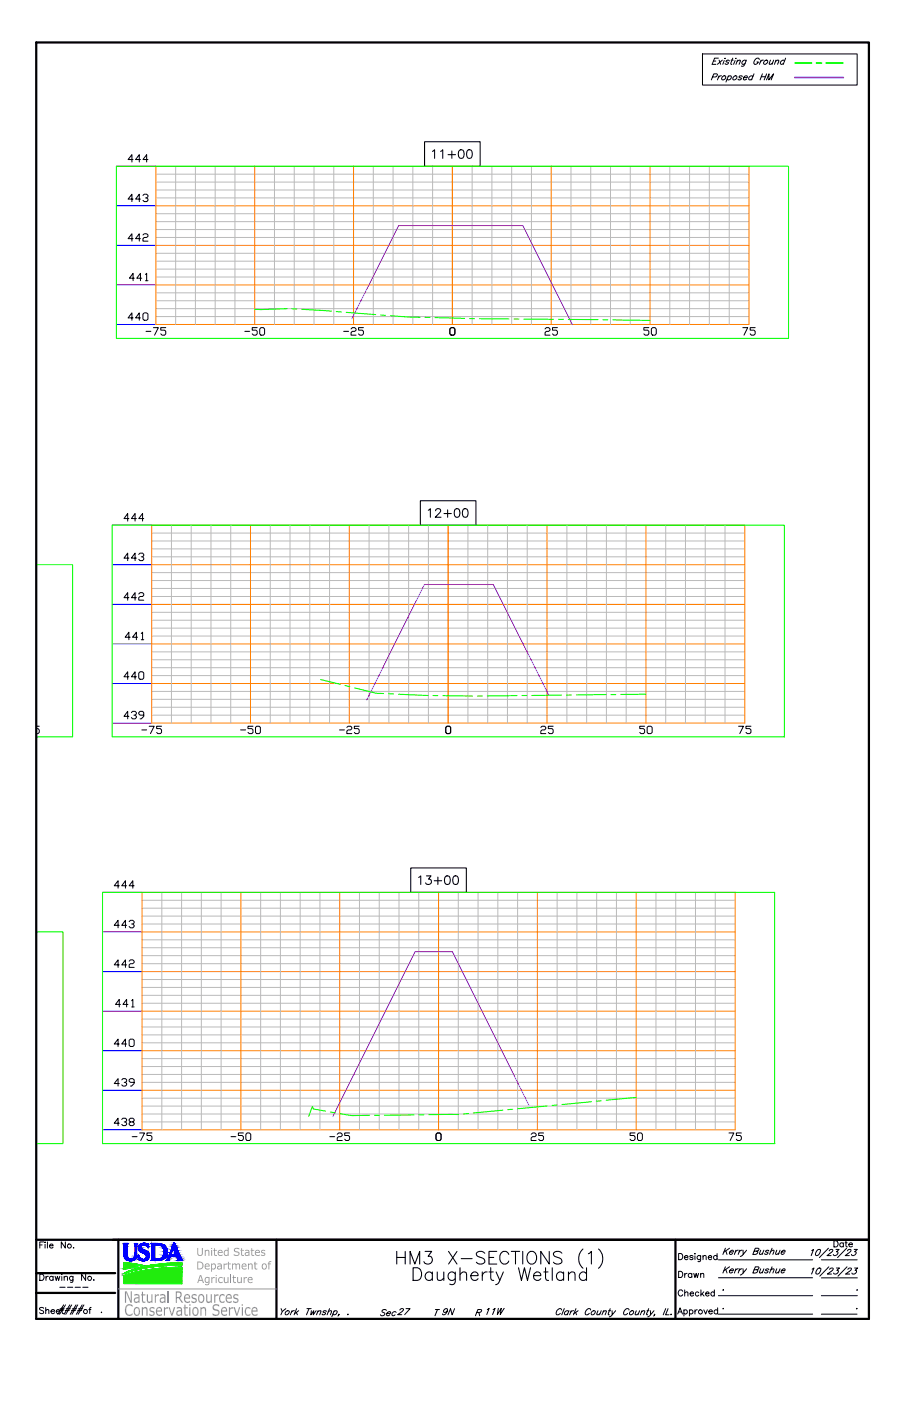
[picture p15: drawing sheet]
<svg xmlns="http://www.w3.org/2000/svg" width="279mm" height="432mm" viewBox="0 0 279 432" stroke-linecap="round" stroke-linejoin="round" font-family="sans-serif">
<defs><g id="words">
<text font-size="9.7" x="121.1" y="392">HM3 X-SECTIONS (1)</text>
<text font-size="8.9" x="126.2" y="397.1">Daugherty Wetland</text>
<g font-size="5.9" fill="#989898">
<text x="38.2" y="401.5">Natural Resources</text>
<text x="38.3" y="405.5">Conservation Service</text>
</g>
<text font-size="5.9" x="16.8" y="406.2">####</text>
<g font-size="5.1">
<text x="255.9" y="385.6">Date</text>
<text x="208.1" y="395.1">Drawn</text>
<text x="135.3" y="406.6">9N</text>
</g>
<g font-size="4.7">
<text x="208.1" y="400.5">Checked</text>
<text x="116" y="406.6">Sec T R</text>
<text x="121.4" y="406.2">27</text>
<text x="148.9" y="406.2">11W</text>
</g>
<g font-size="4.1" fill="#989898">
<text x="60.5" y="387.1">United States</text>
<text x="60.5" y="391.3">Department of</text>
<text x="60.8" y="395.4">Agriculture</text>
</g>
<g font-size="2.5">
<text x="17.1" y="397.8">----</text>
<text x="221.7" y="398.8">.</text>
<text x="263" y="398.8">.</text>
<text x="221.7" y="404.5">.</text>
</g>
</g></defs>
<!-- layer: 1.C3d.Sect -->
<g fill="none" stroke="#000" stroke-width=".33">
<path d="M130.9 43.7h17.2v7.5h-17.2zM133.4 46.7l.6-.5v2.6M135.9 46.7l.6-.5v2.6M138.2 47.7h2.3M139.3 46.5v2.3M141.7 46.3a.88 .88 0 0 1 1.3 .4 1.35 1.35 0 0 1-.9 2.1 1.65 1.65 0 0 1-.4-2.5zM144.3 46.3a.87 .87 0 0 1 1.2 .4 1.35 1.35 0 0 1-.9 2.1 1.72 1.72 0 0 1-.3-2.5zM129.6 154.3h17.2v7.6h-17.2zM132.1 157.3l.6-.5v2.6M134.3 157.4l.2-.4 .4-.2 .9 .2a.81 .81 0 0 1-.3 1.2l-1.3 1.2h1.8M136.9 158.3h2.3M138 157.1v2.3"/>
<path d="M140.4 156.9a.88 .88 0 0 1 1.3 .4 2.28 2.28 0 0 1-.2 2 .87 .87 0 0 1-1.3-.4 2.28 2.28 0 0 1 .2-2zM143 156.9a.87 .87 0 0 1 1.2 .4 1.76 1.76 0 0 1-.6 2.1h-.2a1.41 1.41 0 0 1-.7-2.1zM126.7 267.5h17.1v7.5h-17.1zM129.1 270.4l.7-.4v2.6M131.5 270h1.4l-.7 1a.89 .89 0 0 1 .8 1.2 .89 .89 0 0 1-1.5 .3l-.2-.4M133.9 271.5h2.3M135 270.3v2.3M137.5 270.1a.88 .88 0 0 1 1.2 .3 2.28 2.28 0 0 1-.2 2.1 .92 .92 0 0 1-1.3-.4 2.14 2.14 0 0 1 .3-2zM140 270.1a.87 .87 0 0 1 1.3 .3 1.76 1.76 0 0 1-.7 2.2h-.2a1.72 1.72 0 0 1-.4-2.5z"/>
</g>
<g fill="none" stroke="#00f" stroke-width=".31">
<path d="M35.9 51.2h12.2M35.9 75.6h12.2M35.9 63.4h12.2M35.9 87.8h12.2M35.9 100h12.2M34.6 174.1h12.2M34.6 161.9h12.2M34.6 198.5h12.2M34.6 186.3h12.2M34.6 210.7h12.2M34.6 222.9h12.2M31.6 275h12.2"/>
<path d="M31.6 299.5h12.2M31.6 287.2h12.2M31.6 311.6h12.2M31.6 336h12.2M31.6 323.8h12.2M31.6 348.2h12.2"/>
</g>
<g fill="none" stroke="#ff7f00" stroke-width=".31">
<path d="M48.1 51.2h182.9v48.8h-182.9zM78.6 51.2v48.8M109 51.2v48.8M139.5 51.2v48.8M170 51.2v48.8M200.5 51.2v48.8M48.1 75.6h182.9M48.1 63.4h182.9M48.1 87.8h182.9M46.8 161.9h182.9v61h-182.9zM46.8 174.1h182.9M77.3 161.9v61"/>
<path d="M107.7 161.9v61M138.2 161.9v61M168.7 161.9v61M199.2 161.9v61M46.8 198.5h182.9M46.8 186.3h182.9M46.8 210.7h182.9M43.8 275h182.9v73.2h-182.9zM74.3 275v73.2M104.8 275v73.2M135.2 275v73.2M165.7 275v73.2"/>
<path d="M196.2 275v73.2M43.8 299.5h182.9M43.8 287.2h182.9M43.8 311.6h182.9M43.8 336h182.9M43.8 323.8h182.9"/>
</g>
<g fill="none" stroke="#bababa" stroke-width=".31">
<path d="M48.1 58.6h182.9M48.1 56.1h182.9M48.1 53.7h182.9M54.2 51.2v48.8M60.3 51.2v48.8M66.4 51.2v48.8M72.5 51.2v48.8M84.6 51.2v48.8M90.7 51.2v48.8M96.8 51.2v48.8M102.9 51.2v48.8M115.1 51.2v48.8"/>
<path d="M121.2 51.2v48.8M127.3 51.2v48.8M133.4 51.2v48.8M145.6 51.2v48.8M151.7 51.2v48.8M157.8 51.2v48.8M163.9 51.2v48.8M176.1 51.2v48.8M182.2 51.2v48.8M188.3 51.2v48.8M194.4 51.2v48.8M206.6 51.2v48.8"/>
<path d="M212.7 51.2v48.8M218.7 51.2v48.8M224.9 51.2v48.8M48.1 78.1h182.9M48.1 73.2h182.9M48.1 70.8h182.9M48.1 68.3h182.9M48.1 65.9h182.9M48.1 61h182.9M48.1 97.6h182.9M48.1 95.1h182.9M48.1 92.7h182.9"/>
<path d="M48.1 90.3h182.9M48.1 85.4h182.9M48.1 82.9h182.9M48.1 80.5h182.9M46.8 178.9h182.9M46.8 176.5h182.9M46.8 171.6h182.9M46.8 169.2h182.9M46.8 166.7h182.9M46.8 164.3h182.9M52.9 161.9v61M59 161.9v61"/>
<path d="M65.1 161.9v61M71.2 161.9v61M83.3 161.9v61M89.4 161.9v61M95.5 161.9v61M101.6 161.9v61M113.8 161.9v61M119.9 161.9v61M126 161.9v61M132.1 161.9v61M144.3 161.9v61M150.4 161.9v61"/>
<path d="M156.5 161.9v61M162.6 161.9v61M174.8 161.9v61M180.9 161.9v61M187 161.9v61M193.1 161.9v61M205.3 161.9v61M211.4 161.9v61M217.5 161.9v61M223.6 161.9v61M46.8 196h182.9M46.8 193.6h182.9"/>
<path d="M46.8 191.2h182.9M46.8 188.7h182.9M46.8 183.8h182.9M46.8 181.4h182.9M46.8 218h182.9M46.8 215.5h182.9M46.8 213.1h182.9M46.8 208.2h182.9M46.8 205.8h182.9M46.8 203.3h182.9M46.8 200.9h182.9M46.8 220.4h182.9"/>
<path d="M43.8 279.9h182.9M43.8 277.5h182.9M49.9 275v73.2M56 275v73.2M62.1 275v73.2M68.2 275v73.2M80.4 275v73.2M86.5 275v73.2M92.6 275v73.2M98.7 275v73.2M110.9 275v73.2M117 275v73.2"/>
<path d="M123 275v73.2M129.1 275v73.2M141.3 275v73.2M147.4 275v73.2M153.5 275v73.2M159.6 275v73.2M171.8 275v73.2M177.9 275v73.2M184 275v73.2M190.1 275v73.2M202.3 275v73.2M208.4 275v73.2"/>
<path d="M214.5 275v73.2M220.6 275v73.2M43.8 297h182.9M43.8 294.5h182.9M43.8 292.1h182.9M43.8 289.7h182.9M43.8 284.8h182.9M43.8 282.3h182.9M43.8 319h182.9M43.8 316.5h182.9M43.8 314.1h182.9M43.8 309.2h182.9"/>
<path d="M43.8 306.8h182.9M43.8 304.3h182.9M43.8 301.9h182.9M43.8 338.5h182.9M43.8 333.6h182.9M43.8 331.2h182.9M43.8 328.7h182.9M43.8 326.3h182.9M43.8 321.4h182.9M43.8 345.8h182.9M43.8 343.3h182.9M43.8 340.9h182.9"/>
</g>
<g fill="none" stroke="#0f0" stroke-width=".33">
<path d="M35.9 51.2h207.3v53.1h-207.3zM88.5 95.1l-9.9 .2M90 95.2l1.6 .1M93.1 95.3l9.1 .6M103.7 96l1.5 .1M106.8 96.3l9.1 .7M117.4 97.1l1.5 .1M120.4 97.3l9.2 .5M131.1 97.8l1.5 .1M134.1 97.9l9.2 .2M144.8 98.2h1.5M147.8 98.2l9.2 .1"/>
<path d="M158.5 98.3h1.5M161.6 98.3l9.1 .1M172.2 98.4h1.6M175.3 98.5h9.1M186 98.5h1.5M189 98.6l11.5 .1M11.3 174.1h11.1v53h-11.1M34.6 161.9h207.3v65.2h-207.3zM98.9 209.4l6 1.5M106.4 211.3l1.5 .3M109.4 212l6.6 1.7 2.3 .1M119.8 213.8l1.5 .1"/>
<path d="M122.9 214l9.1 .4M133.5 214.4h1.5M136.6 214.4l9.1 .1M147.2 214.5h1.6M159.4 214.4l-9.1 .1M161 214.4h1.5M173.2 214.2l-9.2 .2M176.2 214.2h-1.5M186.9 214.1l-9.2 .1M188.4 214.1h1.5M199.2 214h-7.8M31.6 275h207.3v77.5h-207.3z"/>
<path d="M11.3 287.2h8.1v65.3h-8.1M182.4 339.6l-9.1 .8M185.4 339.3l-1.5 .1M196.2 338.2l-9.3 .9M100.4 342.5l-3.8-.7-.2-.7-1.2 3M101.9 342.7l1.5 .3M104.9 343.2a26 26 0 0 0 9.1 .6M115.5 343.8h1.5M127.7 343.6l-9.2 .1M129.2 343.6h1.5M141.4 343.5h-9.1M144.5 343.2l-1.6 .1"/>
<path d="M155.1 342.2l-9.1 .8M158.1 341.9l-1.5 .1M168.7 340.9l-9.1 .8M171.8 340.6l-1.6 .1"/>
</g>
<g fill="none" stroke="#000" stroke-width=".31">
<path d="M41 49.2h-1.5l1.2-1.5v2.2M43.3 49.2h-1.5l1.2-1.5v2.2M45.6 49.2h-1.5l1.1-1.5v2.2M41 73.6h-1.5l1.2-1.5v2.2M41 61.4h-1.5l1.2-1.5v2.2M43.3 73.6h-1.5l1.2-1.5v2.2M43.3 61.4h-1.5l1.2-1.5v2.2M44.1 72.4l.4-.3h.7l.4 .3v.4l-.4 .4h-.7l-.4 .4v.7h1.5M44.1 60.2l.4-.3h.7l.4 .3v.4l-.4 .4h-.3M45.2 61l.4 .4v.4l-.4 .3h-.7l-.4-.3M41 98h-1.5l1.2-1.6v2.3M41.4 85.7h-1.5l1.1-1.5v2.3"/>
<path d="M43.3 98h-1.5l1.2-1.6v2.3M43.7 85.7h-1.5l1.1-1.5v2.3M44.1 96.8l.4-.4h.7l.4 .4v1.5l-.4 .4h-.7l-.4-.4zM44.9 84.6l.3-.4v2.3M44.9 86.5h.7M45 102.1h1.5M47.3 101h1.5l-1.1 2.3M51.1 101h-1.5v.8h1.2l.3 .3v.8l-.3 .4h-.8l-.4-.4M75.5 102.1h1.5M79.3 101h-1.5v.8h1.1l.4 .3v.8l-.4 .4h-.7l-.4-.4M80.5 101h.7l.4 .4v1.5l-.4 .4h-.7l-.4-.4v-1.5zM106 102.1h1.5"/>
<path d="M108.3 101.4l.4-.4h.7l.4 .4v.4l-.4 .3h-.7l-.4 .4v.8h1.5M112.1 101h-1.5v.8h1.1l.4 .3v.8l-.4 .4h-.8l-.3-.4M138.7 101.4l.4-.4h.8l.4 .4v1.5l-.4 .4h-.8l-.4-.4zM168.1 101.4l.4-.4h.7l.4 .4v.4l-.4 .3h-.7l-.4 .4v.8h1.5M171.9 101h-1.5v.8h1.1l.4 .3v.8l-.4 .4h-.7l-.4-.4M200.1 101h-1.5v.8h1.1l.4 .3v.8l-.4 .4h-.7l-.4-.4M201.2 101h.8l.4 .4v1.5l-.4 .4h-.8l-.3-.4v-1.5zM229.1 101h1.5l-1.2 2.3M232.9 101h-1.6v.8h1.2l.4 .3v.8l-.4 .4h-.8l-.4-.4M39.7 159.8h-1.5l1.2-1.5v2.3M42.1 159.8h-1.6l1.2-1.5v2.3M44.3 159.8h-1.5l1.2-1.5v2.3"/>
<path d="M39.7 172h-1.5l1.2-1.5v2.3M42.1 172h-1.6l1.2-1.5v2.3M42.8 170.9l.4-.4h.8l.3 .4v.3l-.3 .4h-.4M44 171.6l.3 .4v.4l-.3 .4h-.8l-.4-.4M39.7 184.2h-1.5l1.2-1.5v2.3M40.1 196.4h-1.5l1.1-1.5v2.3M42.1 184.2h-1.6l1.2-1.5v2.3M42.4 196.4h-1.5l1.2-1.5v2.3M42.8 183.1l.4-.4h.8l.3 .4v.3l-.3 .4h-.8l-.4 .4v.8h1.5M43.6 195.3l.4-.4v2.3M43.6 197.2h.7M39.7 208.6h-1.5l1.2-1.6v2.4"/>
<path d="M40.5 219.6l.4-.4h.8l.4 .4v.4l-.4 .4h-.4M42.1 208.6h-1.6l1.2-1.6v2.4M42.8 207.5l.4-.5h.8l.3 .5v1.5l-.3 .4h-.8l-.4-.4zM11.3 224.6h.4l.4 .4v.7l-.4 .4h-.4M11.3 223.8h.8M39.7 220.8h-1.5l1.2-1.6v2.4M41.7 220.4l.4 .4v.3l-.4 .5h-.8l-.4-.5M43.7 225h1.5M44.3 220.4h-1.1l-.4-.4v-.4l.4-.4h.8l.3 .4v1.2l-.7 .8h-.4M46 223.8h1.5l-1.1 2.3M49.8 223.8h-1.5v.8h1.2l.3 .4v.7l-.3 .4h-.8l-.4-.4M74.2 225h1.5"/>
<path d="M78 223.8h-1.5v.8h1.2l.3 .4v.7l-.3 .4h-.8l-.4-.4M78.8 224.2l.4-.4h.7l.4 .4v1.5l-.4 .4h-.7l-.4-.4zM104.7 225h1.5M107 224.2l.4-.4h.7l.4 .4v.4l-.4 .4h-.7l-.4 .3v.8h1.5M110.8 223.8h-1.5v.8h1.1l.4 .4v.7l-.4 .4h-.8l-.3-.4M137.5 224.2l.3-.4h.8l.4 .4v1.5l-.4 .4h-.8l-.3-.4zM166.8 224.2l.4-.4h.8l.3 .4v.4l-.3 .4h-.8l-.4 .3v.8h1.5M170.6 223.8h-1.5v.8h1.1l.4 .4v.7l-.4 .4h-.7l-.4-.4M198.8 223.8h-1.5v.8h1.1l.4 .4v.7l-.4 .4h-.7l-.4-.4M199.6 224.2l.3-.4h.8l.4 .4v1.5l-.4 .4h-.8l-.3-.4zM227.8 223.8h1.5l-1.2 2.3M231.6 223.8h-1.6v.8h1.2l.4 .4v.7l-.4 .4h-.7l-.5-.4"/>
<path d="M36.8 273h-1.6l1.2-1.5v2.2M39.1 273h-1.6l1.2-1.5v2.2M41.4 273h-1.6l1.2-1.5v2.2M36.8 297.4h-1.6l1.2-1.6v2.4M36.8 285.2h-1.6l1.2-1.6v2.4M39.1 297.4h-1.6l1.2-1.6v2.4M39.1 285.2h-1.6l1.2-1.6v2.4M39.8 296.2l.4-.4h.8l.4 .4v.4l-.4 .4h-.8l-.4 .4v.8h1.6M39.8 284.1l.4-.5h.8l.4 .5v.3l-.4 .4h-.4M41 284.8l.4 .4v.4l-.4 .4h-.8l-.4-.4M37.1 309.6h-1.5l1.2-1.6v2.3M39.5 309.6h-1.6l1.2-1.6v2.3"/>
<path d="M40.6 308.4l.4-.4v2.3M40.6 310.3h.8M36.8 334h-1.6l1.2-1.5v2.2M36.8 321.8h-1.6l1.2-1.5v2.2M37.5 332.8l.4-.3h.8l.4 .3v.4l-.4 .4h-.4M38.7 333.6l.4 .4v.4l-.4 .3h-.8l-.4-.3M39.1 321.8h-1.6l1.2-1.5v2.2M39.8 320.6l.4-.3h.8l.4 .3v1.6l-.4 .3h-.8l-.4-.3zM41.4 333.6h-1.2l-.4-.4v-.4l.4-.3h.8l.4 .3v1.2l-.8 .7h-.4M36.8 346.2h-1.6l1.2-1.6v2.3M37.5 345l.4-.4h.8l.4 .4v.4l-.4 .4h-.4M38.7 345.8l.4 .4v.4l-.4 .3h-.8l-.4-.3"/>
<path d="M40.2 345.8l-.4-.4v-.4l.4-.4h.8l.4 .4v.4l-.4 .4h-.8l-.4 .4v.4l.4 .3h.8l.4-.3v-.4l-.4-.4M40.8 350.3h1.5M43 349.2h1.6l-1.2 2.3M46.9 349.2h-1.6v.8h1.2l.4 .3v.8l-.4 .4h-.8l-.4-.4M71.2 350.3h1.5M75.1 349.2h-1.6v.8h1.1l.5 .3v.8l-.5 .4h-.7l-.4-.4M76.2 349.2h.8l.3 .4v1.5l-.3 .4h-.8l-.4-.4v-1.5zM101.7 350.3h1.5M104 349.6l.4-.4h.7l.4 .4v.4l-.4 .3h-.7l-.4 .4v.8h1.5M107.8 349.2h-1.5v.8h1.1l.4 .3v.8l-.4 .4h-.7l-.4-.4M134.5 349.6l.4-.4h.7l.4 .4v1.5l-.4 .4h-.7l-.4-.4zM163.8 349.6l.4-.4h.7l.5 .4v.4l-.5 .3h-.7l-.4 .4v.8h1.6"/>
<path d="M167.6 349.2h-1.5v.8h1.2l.3 .3v.8l-.3 .4h-.8l-.4-.4M195.8 349.2h-1.5v.8h1.2l.3 .3v.8l-.3 .4h-.8l-.4-.4M197 349.2h.7l.4 .4v1.5l-.4 .4h-.7l-.4-.4v-1.5zM224.8 349.2h1.5l-1.1 2.3M228.6 349.2h-1.5v.8h1.1l.4 .3v.8l-.4 .4h-.8l-.3-.4"/>
</g>
<path d="M108.5 98.3l14.4-28.8h38.3l15.3 30.5M169.3 214.4l-17.2-34.3h-21.2l-17.8 35.6M163.2 340.7l-23.7-47.4h-11.5l-25.4 50.9" fill="none" stroke="#f0f" stroke-width=".33"/>
<!-- layer: 4.Tblk.Brdr.Line -->
<path d="M11.2 13.1h256.8v393.4h-256.8zM11.2 382.1h256.8M11.2 398.5h24.3M11.2 392.4h24.3M36.5 382.1v24.4M85.3 382.1v24.4M208.3 382.1v24.4" fill="none" stroke="#000" stroke-width=".69"/>
<!-- layer: 4.Tblk.Text -->
<g fill="none" stroke="#000" stroke-width=".31">
<path d="M12.3 392.7h.6a1.01 1.01 0 0 1 .7 1 1.01 1.01 0 0 1-.7 .9h-.6zM12.3 383.7h.7M13.5 382.8h-1.2v1.9M13.9 382.8v.2zM13.9 383.5v1.2M14.2 393.4v1.2M14.6 382.8v1.9M14.9 393.4l-.4 .1-.3 .4M15.3 383.9h1.1a.61 .61 0 0 0-.9-.3 .61 .61 0 0 0-.2 .8 .61 .61 0 0 0 .9 .2l.2-.2M16.4 393.6a.61 .61 0 0 0-.9-.1 .61 .61 0 0 0 0 .9 .61 .61 0 0 0 .9-.1M16.4 393.4v1.2M17 393.4l.4 1.2 .3-1.2 .4 1.2 .3-1.2"/>
<path d="M19.1 392.7v.2zM19.1 393.5v1.1M19.8 393.7l.4-.3 .5 .1 .1 1.1M19.8 393.4v1.2M20.2 382.8v1.9l-1.3-1.9v1.9M22.5 393.4l-.1 1.7-.7 .1M22.5 393.6a.61 .61 0 0 0-.9-.1 .61 .61 0 0 0 0 .9 .61 .61 0 0 0 .9-.1M22.6 384.6h.2zM26.4 392.7v1.9l-1.2-1.9v1.9M28.9 394.4v.2zM209.3 386.3h.6a1.01 1.01 0 0 1 .7 1 1.01 1.01 0 0 1-.7 .9h-.6zM211.1 387.5h1.1a.61 .61 0 0 0-.7-.5 .61 .61 0 0 0-.5 .6 .61 .61 0 0 0 .5 .6l.7-.2"/>
<path d="M213.7 387.2l-.4-.3-.6 .3 .9 .5v.4l-.5 .1-.4-.2M214.3 386.3v.2zM214.3 387.1v1.1M216.1 386.9l-.2 1.8-.6 .1M216.1 387.2a.61 .61 0 0 0-.9-.1 .61 .61 0 0 0 0 1 .61 .61 0 0 0 .9-.1M216.8 387.3l.4-.4 .5 .2 .1 1.1M216.8 386.9v1.3M218.4 387.5h1.1a.53 .53 0 0 0-.5-.6 .53 .53 0 0 0-.6 .6l.1 .5 .4 .2 .6-.2M221.1 387.2a.61 .61 0 0 0-.9-.1 .61 .61 0 0 0 0 1 .61 .61 0 0 0 .9-.1M221.1 386.3v1.9M221.6 399.3h29M221.6 393.8h29"/>
<path d="M221.6 388.3h29M253.3 399.3h11.1M253.3 393.9h11.1M253.3 388.3h11M13.5 403.2l-.5-.2-.8 .2 .1 .4 1.1 .5-.1 .7-.7 .1-.4-.3M14.1 404l.4-.4 .5 .1 .1 1.2M14.1 403v1.9M209 405l.7-1.9 .8 1.9M209.3 404.3h.9M210.9 404a.59 .59 0 0 1 .9-.1 .59 .59 0 0 1 0 .9 .59 .59 0 0 1-.9-.1M210.9 403.7v1.9M212.6 404a.61 .61 0 0 1 .9-.1 .61 .61 0 0 1 0 .9 .61 .61 0 0 1-.9-.1"/>
<path d="M212.6 403.7v1.9M214.3 403.7v1.3M215.1 403.7l-.5 .1-.3 .5M217 403.7l.6 1.3 .5-1.3M218.6 404.3h1.1a.61 .61 0 0 0-.7-.5 .61 .61 0 0 0-.5 .6 .61 .61 0 0 0 .5 .6l.7-.3M221.3 404a.61 .61 0 0 0-.9-.1 .61 .61 0 0 0 0 .9 .61 .61 0 0 0 .9-.1M221.6 405h29M253.3 405h11"/>
<circle cx="21.4" cy="384" r=".63"/>
<circle cx="27.6" cy="394" r=".61"/>
<circle cx="216" cy="404.3" r=".64"/>
</g>
<!-- layer: 2.Text.Note -->
<g fill="none" stroke="#000" stroke-width=".31">
<path d="M223.7 384.7l-.8 1.9M223.7 390.4l-.8 2M223.8 385.5l.4 1.1M223.8 391.3l.4 1.1M225 384.7l-1.8 1.3M225 390.4l-1.8 1.3M225 385.9h1.1l.1-.4a.74 .74 0 0 0-1 .1 .74 .74 0 0 0 0 1l.7-.3M225 391.6h1.1l.1-.3a.74 .74 0 0 0-1 .1 .74 .74 0 0 0 0 1l.7-.3M227 385.3l-.5 1.3M227 391.1l-.5 1.3M227.7 385.3l-.9 .6M227.7 391.1l-.9 .5"/>
<path d="M228.1 385.3l-.5 1.3M228.1 391.1l-.5 1.3M228.9 385.3l-1 .6M228.9 391.1l-1 .5M229.2 385.3v1.3l1.1-1.3M229.2 391.1v1.3l1.1-1.3M229.2 386.6l-.9 .6M229.2 392.4l-.9 .6M232.6 385.6l1.1-.1 .4-.4-.1-.3-1.1-.1-.7 1.9 1.2-.2 .3-.4-.3-.4M232.6 391.3h1.1l.4-.5-.1-.3-1.1-.1-.7 2 1.2-.2 .3-.5-.3-.4M234.6 385.3l-.4 1.2 .4 .1 .6-.3M234.6 391.1l-.4 1.1 .4 .2 .6-.4"/>
<path d="M235.6 385.3l-.6 1.3M235.6 391.1l-.6 1.3M237.1 385.6l-.3-.3-.5 .1-.2 .4 .7 .3v.2l-.5 .3-.5-.3M237.1 391.3l-.3-.2-.5 .1-.2 .3 .7 .3v.2l-.5 .4-.5-.3M237.7 385.7l.6-.4 .4 .1-.4 1.2M237.7 391.4l.6-.3 .4 .1-.4 1.2M238.1 384.7l-.8 1.9M238.1 390.4l-.8 2M239.6 385.3l-.4 1.2 .4 .1 .6-.3M239.6 391.1l-.4 1.1 .4 .2 .6-.4M240.6 385.3l-.6 1.3M240.6 391.1l-.6 1.3"/>
<path d="M241 385.9h1.1v-.4a.74 .74 0 0 0-1 .1 .74 .74 0 0 0 0 1l.8-.3M241 391.6h1.1v-.3a.74 .74 0 0 0-1 .1 .74 .74 0 0 0 0 1l.8-.3M250.3 385.4l.6-.3-.7 1.9M250.4 391.2l.6-.4-.7 1.9M252.1 391.2l.3-.3h.7a1.27 1.27 0 0 1-1.4 1.7v-.7zM252.2 385.2h.8a1.27 1.27 0 0 1-1.5 1.7v-.8zM255.5 384.7l-2.8 2.9M255.6 390.4l-2.8 2.9M255.9 391.3a.58 .58 0 0 1 .5-.5 .58 .58 0 0 1 .5 .4l-1.7 1.5h1.2M257.9 390.8h1l-.8 .7h.2a.73 .73 0 0 1-.2 1 .73 .73 0 0 1-1-.1M261.1 384.7l-2.8 2.9M261.2 390.4l-2.8 2.9"/>
<path d="M261.5 391.3a.58 .58 0 0 1 .5-.5 .58 .58 0 0 1 .6 .4l-1.8 1.5h1.2M263.5 390.8h1l-.8 .7h.3a.75 .75 0 0 1-.3 1 .75 .75 0 0 1-1-.1M31.2 404.5h.2zM90.8 404l-.5 .1-.5 .4M91.4 404.5l.3 .7M91.5 403.3l-.8 1.9M92.1 404l-1.2 .9M94.6 403.3h1.3M95.3 403.3l-.8 1.9M96 404l-.1 1.2 .9-1.2-.2 1.2 .9-1.2M98 404.3l.6-.3 .4 .1-.4 1.1M98.1 404l-.5 1.2"/>
<path d="M100.6 404.2l-.2-.2-.8 .2v.2l.8 .3-.2 .5h-.6l-.2-.2M101.2 404.3l.6-.3 .4 .1-.3 1.1M101.6 403.3l-.7 1.9M103 404.2l.7-.2a.72 .72 0 0 1 0 1 .72 .72 0 0 1-1 0M103.1 404l-.8 1.8M104.6 405.2l-.4 .4M107.2 405.2l.1-.2zM173.2 403.8a.79 .79 0 0 0-.9-.5 .79 .79 0 0 0-.6 .8l-.1 1.1h.5l.7-.4M174 403.3l-.8 1.9M175.3 404.2a.73 .73 0 0 0-1 0 .73 .73 0 0 0 0 1l.8-.2M175.5 404l-.6 1.2M176.2 404l-.5 1.2"/>
<path d="M176.9 404l-.5 .1-.4 .4M177.5 404.5l.3 .7M177.6 403.3l-.7 1.9M178.3 404l-1.3 .9M182.1 403.8a.77 .77 0 0 0-.8-.5 .77 .77 0 0 0-.6 .8l-.2 .4 .1 .7h.5l.6-.4M182.6 404.2l.7-.2a.7 .7 0 0 1 0 1 .7 .7 0 0 1-1 0zM184.4 404l-.4 1.2h.5l.6-.3M185.4 404l-.5 1.2M186 404.3l.6-.3 .4 .1-.4 1.1M186.2 404l-.6 1.2M187.7 404h.6M188.2 403.3l-.6 1.6v.3h.3"/>
<path d="M188.8 404v1.2l1.1-1.2M188.8 405.2l-.9 .6M194 403.8a.77 .77 0 0 0-.9-.5 .77 .77 0 0 0-.6 .8l-.1 1.1h.5l.7-.4M194.4 404.2l.8-.2a.72 .72 0 0 1-.1 1 .72 .72 0 0 1-1 0zM196.2 404l-.3 1.2h.4l.6-.3M197.3 404l-.6 1.2M197.8 404.3l.6-.3 .4 .1-.3 1.1M198 404l-.5 1.2M199.5 404h.6M200.1 403.3l-.7 1.6v.3h.3M200.6 404v1.2l1.1-1.2M200.6 405.2l-.9 .6"/>
<path d="M201.9 405.2l-.3 .4M205.3 403.3l-.8 1.9M206 403.3l-.7 1.9h1M206.8 405.2l.2-.2zM264.1 403.3h.2z"/>
</g>
<!-- layer: 4.Tblk.Logo -->
<path d="M36.5 397.3h48.8" fill="none" stroke="#989898" stroke-width=".31"/>
<g fill="#00f" stroke="#00f" stroke-width=".31">
<path d="M38 383.3h1.5z"/>
<path d="M38.3 383.7v.4z"/>
<path d="M39.3 383.7v.4z"/>
<path d="M41.7 383.7v.4z"/>
<path d="M42.2 383.7v.4z"/>
<path d="M38.3 384.1v2.2z"/>
<path d="M39.3 384.1v2.2z"/>
<path d="M41.7 384.1v2.2z"/>
<path d="M42.2 384.1l-.1 2.2z"/>
<path d="M38.3 386.3v.4z"/>
<path d="M39.3 386.3v.4z"/>
<path d="M41.7 386.3v.4z"/>
<path d="M42.1 386.3v.4z"/>
<path d="M38.3 386.7v.2z"/>
<path d="M39.3 386.7v.2z"/>
<path d="M41.7 386.7v.2z"/>
<path d="M42.1 386.7v.2z"/>
<path d="M40.8 388.1h.1z"/>
<path d="M38.9 388.2l.2 .1z"/>
<path d="M41.6 388.2l-.1 .1z"/>
<path d="M39.4 388.5h.2z"/>
<path d="M41 388.5h.2z"/>
<path d="M39.6 388.5h.2z"/>
<path d="M40.8 388.5h.2z"/>
<path d="M39.8 388.5l.2 .1z"/>
<path d="M40.6 388.6l.2-.1z"/>
<path d="M40.1 388.6h.3zM40.4 388.6h.2z"/>
</g>
<g fill="#0037dd" stroke="#0037dd" stroke-width=".31">
<path d="M44.4 383.2h.2z"/>
<path d="M46.6 383.3h.5z"/>
<path d="M38 383.3h1.5z"/>
<path d="M38.2 383.4h1.2z"/>
<path d="M44 386.2h1.9z"/>
<path d="M48.7 388.1h1.6z"/>
<path d="M44.3 388.2h1.2z"/>
<path d="M39.1 388.3h2.4z"/>
<path d="M39.4 388.5h1.8z"/>
<path d="M46.6 388.5h.9z"/>
<path d="M55.7 388.5h.6z"/>
<path d="M54.7 388.5h.4z"/>
<path d="M39.8 388.5h1z"/>
<path d="M44.4 383.2h.3zM44.3 383.2h.4z"/>
<path d="M44.3 383.2h.5zM44.2 383.2h.6z"/>
<path d="M44.2 383.2h.7zM44 383.2h.9z"/>
<path d="M44 383.2l1 .1zM43.9 383.3h1.1z"/>
<path d="M46.6 383.3h1.4zM46.6 383.3h1.4z"/>
<path d="M46.6 383.3h2.1zM46.6 383.3h2.1z"/>
<path d="M41.5 383.3h.9zM41.5 383.3h.9z"/>
<path d="M38 383.3h1.5zM38 383.3h1.5z"/>
<path d="M38 383.3h1.5zM38 383.3h1.5z"/>
<path d="M46.6 383.3h2.2zM46.6 383.3h2.2z"/>
<path d="M43.9 383.3h1.2zM43.8 383.3h1.3z"/>
<path d="M38 383.3h1.5zM38 383.3h1.5z"/>
<path d="M41.5 383.3h.9zM41.5 383.3h.9zM41.5 383.3h.9zM41.5 383.3h.9z"/>
<path d="M38 383.3h1.5zM38 383.3h1.5zM38 383.3h1.5zM38 383.3h1.5z"/>
<path d="M41.5 383.3h.9zM41.5 383.3h.9z"/>
<path d="M46.6 383.3h2.6zM46.6 383.3h2.6z"/>
<path d="M43.8 383.3h1.4zM43.8 383.3h1.4z"/>
<path d="M38 383.3h1.5zM38 383.3h1.5z"/>
<path d="M38.1 383.3h1.4zM38.1 383.3h1.4zM38.1 383.3h1.4zM38.1 383.3h1.4z"/>
<path d="M46.6 383.3h2.7zM46.6 383.3h2.7z"/>
<path d="M41.5 383.3h.9zM41.5 383.3h.8z"/>
<path d="M41.5 383.3h.8zM41.5 383.3h.8z"/>
<path d="M43.8 383.3h1.6zM43.6 383.3h1.8z"/>
<path d="M38.1 383.3h1.4zM38.1 383.3h1.3z"/>
<path d="M41.6 383.3h.7zM41.6 383.3h.7z"/>
<path d="M38.1 383.3h1.3zM38.1 383.3h1.3z"/>
<path d="M43.6 383.3l1.8 .1zM43.6 383.3l1.8 .1z"/>
<path d="M46.7 383.3l2.9 .1zM46.7 383.3l2.9 .1z"/>
<path d="M41.6 383.3h.7zM41.6 383.3l.7 .1z"/>
<path d="M46.7 383.4h3zM46.7 383.4h3z"/>
<path d="M38.2 383.3h1.2zM38.2 383.3l1.2 .1zM38.2 383.4h1.2z"/>
<path d="M43.6 383.4h1.9zM43.5 383.4h2z"/>
<path d="M41.6 383.4h.7zM41.6 383.4h.6zM41.7 383.4h.5zM41.7 383.4h.5z"/>
<path d="M43.5 383.4h2.1zM43.5 383.4h2.1z"/>
<path d="M38.2 383.4h1.2zM38.2 383.4h1.1z"/>
<path d="M38.2 383.4l1.1 .1zM38.2 383.4l1.1 .1z"/>
<path d="M41.7 383.4l.5 .1zM41.7 383.4l.5 .1z"/>
<path d="M46.7 383.4l3.2 .1zM46.7 383.4l3.2 .1zM46.7 383.5h3.2zM46.7 383.5h3.2z"/>
<path d="M43.5 383.4l2.1 .1zM43.4 383.5h2.2z"/>
<path d="M41.7 383.5h.5zM41.7 383.5h.5z"/>
<path d="M38.2 383.5h1.1zM38.2 383.5h1.1zM38.2 383.5h1.1zM38.2 383.5h1.1z"/>
<path d="M41.7 383.5h.5zM41.7 383.5h.5z"/>
<path d="M38.2 383.5h1.1zM38.2 383.5h1.1z"/>
<path d="M43.4 383.5h2.2zM43.4 383.5h2.2z"/>
<path d="M41.7 383.5h.5zM41.7 383.5h.5z"/>
<path d="M38.3 383.5h1zM38.3 383.5h1z"/>
<path d="M46.7 383.5l3.5 .1zM46.7 383.5l3.5 .1z"/>
<path d="M53.7 383.3l.3 .3zM53.7 383.3l.3 .3h-.5z"/>
<path d="M43.3 383.5l2.3 .1zM43.2 383.6h2.4z"/>
<path d="M44.4 383.6h1.2zM44.4 383.6h1.2z"/>
<path d="M43.2 383.6h1.2zM43.2 383.6h1.1z"/>
<path d="M41.7 383.5l.5 .1zM41.7 383.5l.5 .1z"/>
<path d="M46.8 383.6h3.5zM46.8 383.6h3.5z"/>
<path d="M43.2 383.6h1zM43.2 383.6h1.1z"/>
<path d="M43.2 383.6h.9zM43.2 383.6h1z"/>
<path d="M44.5 383.6h1.1zM44.5 383.6h1.1z"/>
<path d="M41.7 383.6l.5 .1zM41.7 383.6l.5 .1z"/>
<path d="M43.2 383.6h.9zM43.2 383.6l.8 .1z"/>
<path d="M44.6 383.6l1 .1zM44.6 383.6l1 .1z"/>
<path d="M53.5 383.6l.5 .1zM53.5 383.6l.5 .1z"/>
<path d="M46.8 383.6l3.6 .1zM46.8 383.6l3.6 .1z"/>
<path d="M46.8 383.7h1.9zM46.8 383.7h.9z"/>
<path d="M43.2 383.7h.8zM43.2 383.7h.8z"/>
<path d="M48.7 383.7h1.7zM48.7 383.7h1.7z"/>
<path d="M44.8 383.7h.8zM44.8 383.7h.8z"/>
<path d="M43.1 383.7h.9zM43.1 383.7h.7z"/>
<path d="M43.1 383.7h.7zM43.1 383.7l.7 .1z"/>
<path d="M49 383.7l1.6 .1zM49 383.7l1.6 .1z"/>
<path d="M44.9 383.7l.7 .1zM44.9 383.7l.7 .1z"/>
<path d="M49.2 383.8h1.4zM49.2 383.8h1.4z"/>
<path d="M53.5 383.7l.5 .1zM53.5 383.7l.5 .1h-.6z"/>
<path d="M43.1 383.8h.7zM43.1 383.8l.6 .1z"/>
<path d="M49.3 383.8l1.4 .1zM49.3 383.8l1.4 .1z"/>
<path d="M45.1 383.8l.5 .1zM45.1 383.8l.5 .1z"/>
<path d="M43 383.9h.7zM43 383.9h.7z"/>
<path d="M43 383.9h.7zM43 383.9h.6z"/>
<path d="M49.4 383.9l1.4 .1zM49.4 383.9l1.4 .1z"/>
<path d="M53.4 383.8l.7 .2zM53.4 383.8l.7 .2h-.7z"/>
<path d="M45.2 383.9l.4 .1zM45.2 383.9l.4 .1z"/>
<path d="M49.7 384h1.2zM49.7 384h1.2z"/>
<path d="M43 383.9h.6zM43 383.9l.6 .1zM42.9 384h.7zM42.9 384h.7z"/>
<path d="M38.3 383.5l1 .6v-.6zM38.3 383.5l1 .6h-1z"/>
<path d="M45.3 384l.3 .1zM45.3 384l.3 .1z"/>
<path d="M42.9 384h.7zM42.9 384l.7 .1z"/>
<path d="M49.7 384l1.3 .2zM49.7 384l1.3 .2z"/>
<path d="M42.8 384.1l.8 .1zM42.8 384.1l.8 .1z"/>
<path d="M49.9 384.2h1.1zM49.9 384.2h1.1z"/>
<path d="M42.8 384.2h.8zM42.8 384.2h.8z"/>
<path d="M53.4 384l.8 .2-.1-.2zM53.4 384l.8 .2h-1z"/>
<path d="M45.4 384.1l.2 .2zM45.4 384.1l.2 .2z"/>
<path d="M45.5 384.3h.1zM45.5 384.3h.1z"/>
<path d="M42.8 384.2l.8 .2v-.2zM42.8 384.2l.8 .2h-.8z"/>
<path d="M49.9 384.2l1.3 .2-.2-.2zM49.9 384.2l1.3 .2h-1.1z"/>
<path d="M42.8 384.4h.8zM42.8 384.4h.8z"/>
<path d="M50.1 384.4h1.1zM50.1 384.4h1.1z"/>
<path d="M53.2 384.2l1.1 .3-.1-.3zM53.2 384.2l1.1 .3h-1.1z"/>
<path d="M45.5 384.3l.1 .2zM45.5 384.3l.1 .2z"/>
<path d="M42.8 384.4l.8 .1zM42.8 384.4l.8 .1zM42.7 384.5h.9zM42.7 384.5h.9z"/>
<path d="M53.2 384.5l1.2 .1zM53.2 384.5l1.2 .1z"/>
<path d="M42.7 384.5l.9 .1zM42.7 384.5l.9 .1z"/>
<path d="M50.1 384.4l1.3 .2-.2-.2zM50.1 384.4l1.3 .2h-1.1z"/>
<path d="M50.3 384.6l1.1 .1zM50.3 384.6l1.1 .1z"/>
<path d="M53.1 384.6l1.4 .1zM53.1 384.6l1.4 .1z"/>
<path d="M42.7 384.6l1 .1zM42.7 384.6l1 .1z"/>
<path d="M42.7 384.7l1 .1zM42.7 384.7l1 .1z"/>
<path d="M53 384.7l1.5 .1zM53 384.7l1.5 .1z"/>
<path d="M42.7 384.8h1.1zM42.7 384.8h1.1z"/>
<path d="M42.8 384.8l1 .1zM42.8 384.8l1 .1z"/>
<path d="M50.3 384.7l1.2 .2-.1-.2zM50.3 384.7l1.2 .2h-1.1zM50.4 384.9h1.1zM50.4 384.9h1.1z"/>
<path d="M53.4 384.8l1.1 .1zM53.4 384.8l1.1 .1z"/>
<path d="M42.8 384.9l1.1 .1zM42.8 384.9l1.1 .1z"/>
<path d="M42.8 385h1.2zM42.8 385h1.2z"/>
<path d="M42.8 385l1.3 .1zM42.8 385l1.3 .1z"/>
<path d="M53.5 384.9l1.1 .2-.1-.2zM53.5 384.9l1.1 .2h-1z"/>
<path d="M50.4 384.9l1.2 .2-.1-.2zM50.4 384.9l1.2 .2h-1.1z"/>
<path d="M42.8 385.1l1.5 .1zM42.8 385.1l1.5 .1z"/>
<path d="M50.5 385.1l1.1 .1zM50.5 385.1l1.1 .1z"/>
<path d="M42.9 385.2h1.4zM42.9 385.2h1.4z"/>
<path d="M42.9 385.2l1.6 .1zM42.9 385.2l1.6 .1z"/>
<path d="M50.5 385.2l1.1 .1zM50.5 385.2l1.1 .1z"/>
<path d="M42.9 385.3h1.8zM42.9 385.3h1.8z"/>
<path d="M53.6 385.1l1.1 .3-.1-.3zM53.6 385.1l1.1 .3h-1z"/>
<path d="M43 385.3l1.8 .1zM43 385.3l1.8 .1z"/>
<path d="M50.6 385.3l1 .1zM50.6 385.3l1 .1z"/>
<path d="M53 384.8l.2 .7 .2-.7zM53 384.8l.2 .7h-.5z"/>
<path d="M43 385.4l2 .1zM43 385.4l2 .1zM43.1 385.5h1.9zM43.1 385.5h1.9z"/>
<path d="M50.6 385.4l1 .1zM50.6 385.4l1 .1z"/>
<path d="M53.7 385.4l1.1 .2-.1-.2zM53.7 385.4l1.1 .2h-1z"/>
<path d="M43.1 385.5l2.1 .1zM43.1 385.5l2.1 .1z"/>
<path d="M43.2 385.6h2.1zM43.2 385.6h2.1z"/>
<path d="M50.6 385.5l1 .1zM50.6 385.5l1 .1z"/>
<path d="M50.6 385.6l1 .1zM50.6 385.6l1 .1z"/>
<path d="M43.2 385.6l2.2 .1zM43.2 385.6l2.2 .1z"/>
<path d="M43.3 385.7l2.2 .1zM43.3 385.7l2.2 .1z"/>
<path d="M43.4 385.8l2.2 .1zM43.4 385.8l2.2 .1z"/>
<path d="M43.5 385.9h2.1zM43.5 385.9h2.1z"/>
<path d="M50.6 385.7l1 .3v-.3zM50.6 385.7l1 .3h-1z"/>
<path d="M43.5 385.9l2.2 .1zM43.5 385.9l2.2 .1z"/>
<path d="M53.8 385.6l1.2 .4-.2-.4zM53.8 385.6l1.2 .4h-1.1z"/>
<path d="M50.6 386h1zM50.6 386h1z"/>
<path d="M43.6 386h2.2zM43.6 386h2.2z"/>
<path d="M43.8 386l2 .1zM43.8 386l2 .1z"/>
<path d="M53.9 386l1.2 .1zM53.9 386l1.2 .1z"/>
<path d="M43.8 386.1l2.1 .1zM43.8 386.1l2.1 .1zM44 386.2h1.9z"/>
<path d="M50.6 386l1 .2v-.2zM50.6 386l1 .2h-1z"/>
<path d="M52.7 385.5l.1 .8 .4-.8zM52.7 385.5l.1 .8h-.4z"/>
<path d="M50.6 386.2l1 .1zM50.6 386.2l1 .1z"/>
<path d="M54 386.1l1.1 .2zM54 386.1l1.1 .2z"/>
<path d="M44 386.2l2 .1zM44 386.2l2 .1z"/>
<path d="M41.7 383.7l.4 2.6 .1-2.6zM41.7 383.7l.4 2.6h-.4z"/>
<path d="M44.3 386.3h1.7zM44.3 386.3h1.7z"/>
<path d="M44.4 386.3l1.6 .1zM44.4 386.3l1.6 .1z"/>
<path d="M50.6 386.3l1 .2v-.2zM50.6 386.3l1 .2h-1z"/>
<path d="M44.5 386.4l1.5 .1zM44.5 386.4l1.5 .1zM44.7 386.5h1.3zM44.7 386.5h1.3z"/>
<path d="M44.7 386.5h1.3zM44.7 386.5h1.3z"/>
<path d="M50.6 386.5h1zM50.6 386.5h1z"/>
<path d="M54 386.3l1.2 .2-.1-.2zM54 386.3l1.2 .2h-1z"/>
<path d="M44.8 386.5l1.2 .1zM44.8 386.5l1.2 .1z"/>
<path d="M52.4 386.3l.3 .4 .1-.4zM52.4 386.3l.3 .4h-.5z"/>
<path d="M50.5 386.5h1.1zM50.5 386.5l1 .2z"/>
<path d="M54.2 386.5l1.1 .2zM54.2 386.5l1.1 .2z"/>
<path d="M52.2 386.7h2zM52.2 386.7h2z"/>
<path d="M44.9 386.6l1.1 .1zM44.9 386.6l1.1 .1z"/>
<path d="M38.3 384.1l1 2.6v-2.6zM38.3 384.1l1 2.6h-1z"/>
<path d="M44.9 386.7h1.1zM44.9 386.7h1.1z"/>
<path d="M52.2 386.7h3.1zM52.2 386.7h3.1z"/>
<path d="M52.2 386.7l3.1 .1zM52.2 386.7l3.1 .1z"/>
<path d="M44.9 386.7l1.1 .1zM44.9 386.7l1.1 .1z"/>
<path d="M50.5 386.7h1zM50.5 386.7l1 .1z"/>
<path d="M50.4 386.8h1.1zM50.4 386.8l1 .1z"/>
<path d="M45 386.8l1.1 .1zM45 386.8l1.1 .1zM45.1 386.9h1zM45.1 386.9h1z"/>
<path d="M38.3 386.7l1 .2v-.2zM38.3 386.7l1 .2h-1z"/>
<path d="M38.3 386.9h1zM38.3 386.9h1z"/>
<path d="M52.1 386.8l3.3 .2-.1-.2zM52.1 386.8l3.3 .2h-3.3z"/>
<path d="M41.7 386.3l.4 .7v-.7zM41.7 386.3l.4 .7h-.4z"/>
<path d="M45.1 386.9l1 .1zM45.1 386.9l1 .1z"/>
<path d="M50.4 386.9l1 .2v-.2zM50.4 386.9l1 .2h-1.1z"/>
<path d="M41.7 387l.4 .1zM41.7 387l.4 .1z"/>
<path d="M52.1 387l3.4 .1zM52.1 387l3.4 .1z"/>
<path d="M38.3 386.9l1 .2v-.2zM38.3 386.9l1 .2h-1z"/>
<path d="M50.3 387.1h1.1zM50.3 387.1h1z"/>
<path d="M38.3 387.1h1zM38.3 387.1h1z"/>
<path d="M45.1 387l1 .1zM45.1 387l1 .1z"/>
<path d="M41.7 387.1h.4zM41.7 387.1h.4z"/>
<path d="M41.7 387.1l.4 .1zM41.7 387.1l.4 .1z"/>
<path d="M45.1 387.1h1zM45.1 387.1l.9 .1z"/>
<path d="M52 387.1h.5zM52 387.1l.5 .1z"/>
<path d="M42.7 387.1l.2 .1zM42.7 387.1l.2 .1z"/>
<path d="M52 387.2h.5zM52 387.2h.5z"/>
<path d="M38.3 387.1l1 .1zM38.3 387.1l1 .1z"/>
<path d="M50.3 387.1l.9 .1 .1-.1zM50.3 387.1l.9 .1h-.9z"/>
<path d="M41.7 387.2l.4 .1zM41.7 387.2l.4 .1zM41.7 387.3h.4zM41.7 387.3h.4z"/>
<path d="M45.1 387.2l.9 .1zM45.1 387.2l.9 .1zM45.1 387.3h.9zM45.1 387.3h.9z"/>
<path d="M38.3 387.2l1 .1zM38.3 387.2l1 .1z"/>
<path d="M50.3 387.2h.9zM50.2 387.3h1z"/>
<path d="M54.4 387.1l1.2 .2-.1-.2zM54.4 387.1l1.2 .2h-1.1z"/>
<path d="M42.7 387.2l.2 .2zM42.7 387.2l.2 .2z"/>
<path d="M50.2 387.3h1zM50.2 387.3l1 .1z"/>
<path d="M41.7 387.3h.4zM41.7 387.3l.4 .1zM41.6 387.4h.5zM41.6 387.4h.5z"/>
<path d="M45.1 387.3h.9zM45.1 387.3l.9 .1z"/>
<path d="M54.5 387.3l1.1 .1zM54.5 387.3l1.1 .1z"/>
<path d="M52 387.2l.4 .2 .1-.2zM52 387.2l.4 .2h-.5z"/>
<path d="M38.3 387.3l1.1 .1zM38.3 387.3l1.1 .1z"/>
<path d="M45.1 387.4h.9zM45.1 387.4h.9z"/>
<path d="M38.4 387.4l1 .1zM38.4 387.4l1 .1z"/>
<path d="M41.6 387.4h.5zM41.6 387.4l.5 .1z"/>
<path d="M50.1 387.4h1.1zM50.1 387.4l1 .1z"/>
<path d="M42.7 387.4l.3 .1zM42.7 387.4l.3 .1z"/>
<path d="M45.1 387.4l.9 .1zM45.1 387.4l.9 .1z"/>
<path d="M50.1 387.5h1zM49.9 387.6h1.1z"/>
<path d="M41.6 387.5h.5zM41.6 387.5l.4 .1z"/>
<path d="M38.4 387.5l1 .1zM38.4 387.5l1 .1z"/>
<path d="M41.5 387.6h.5zM41.5 387.6h.5z"/>
<path d="M45.1 387.5h.9zM45.1 387.5l.8 .1z"/>
<path d="M49.9 387.6h1.1zM49.9 387.6h1.1z"/>
<path d="M38.4 387.6h1.1zM38.4 387.6h1.1z"/>
<path d="M51.9 387.4l.4 .2 .1-.2zM51.9 387.4l.4 .2h-.5z"/>
<path d="M42.7 387.5l.4 .1zM42.7 387.5l.4 .1z"/>
<path d="M45.1 387.6h.8zM45.1 387.6h.8z"/>
<path d="M49.9 387.6h1.1zM49.9 387.6l1 .1z"/>
<path d="M41.5 387.6h.5zM41.5 387.6l.5 .1z"/>
<path d="M38.4 387.6l1.1 .1zM38.4 387.6l1.1 .1z"/>
<path d="M54.5 387.4l1.2 .3-.1-.3zM54.5 387.4l1.2 .3h-1z"/>
<path d="M51.8 387.6h.5zM51.8 387.6l.5 .1z"/>
<path d="M54.7 387.7h1.1zM54.7 387.7h1.1z"/>
<path d="M45.1 387.6h.8zM45.1 387.6l.8 .2z"/>
<path d="M41.4 387.7h.6zM41.4 387.7l.5 .1z"/>
<path d="M38.5 387.7l1 .1zM38.5 387.7l1 .1z"/>
<path d="M45 387.8h.8zM45 387.8h.9z"/>
<path d="M38.5 387.8h1zM38.5 387.8h1z"/>
<path d="M49.8 387.7h1.1zM49.7 387.8h1.1z"/>
<path d="M41.4 387.8h.5zM41.4 387.8h.5z"/>
<path d="M49.7 387.8h1.1zM49.7 387.8h1.1z"/>
<path d="M42.7 387.6l.5 .2zM42.7 387.6l.5 .2h-.5z"/>
<path d="M45 387.8h.8zM45 387.8h.8z"/>
<path d="M41.4 387.8h.5zM41.4 387.8h.5z"/>
<path d="M44.9 387.8h.9zM44.9 387.8h.9z"/>
<path d="M38.5 387.8l1.1 .1zM38.5 387.8l1.1 .1z"/>
<path d="M49.7 387.8h1.1zM49.5 387.9h1.2z"/>
<path d="M44.9 387.8h.9zM44.9 387.8l.9 .1z"/>
<path d="M41.3 387.8h.6zM41.3 387.8l.6 .1z"/>
<path d="M38.6 387.9h1.1zM38.6 387.9h1.1zM38.6 387.9h1.1zM38.6 387.9h1.1z"/>
<path d="M41.2 387.9l.7 .1zM41.2 387.9l.7 .1z"/>
<path d="M49.5 387.9h1.2zM49.3 388h1.3z"/>
<path d="M42.7 387.8l.7 .2zM42.7 387.8l.7 .2h-.7z"/>
<path d="M54.7 387.7l1.1 .3v-.3zM54.7 387.7l1.1 .3h-1z"/>
<path d="M49.3 388h1.3zM49.3 388h1.2z"/>
<path d="M41.2 388h.7zM41.1 388h.7z"/>
<path d="M44.9 387.9h.9zM44.9 387.9l.8 .1z"/>
<path d="M54.8 388h1.1zM54.8 388h1.1z"/>
<path d="M44.8 388h.9zM44.8 388h.9z"/>
<path d="M38.6 387.9l1.2 .1zM38.6 387.9l1.2 .1z"/>
<path d="M51.8 387.7l.3 .3 .2-.3zM51.8 387.7l.3 .3h-.5zM51.6 388h.5zM51.6 388h.5z"/>
<path d="M49.3 388h1.2zM49.1 388h1.3z"/>
<path d="M41.1 388h.7zM41 388h.8z"/>
<path d="M49.1 388h1.3zM48.9 388h1.5z"/>
<path d="M44.8 388h.9zM44.7 388h.9z"/>
<path d="M41 388h.8zM41 388h.8z"/>
<path d="M38.7 388h1.2zM38.7 388h1.2z"/>
<path d="M42.7 388h.9zM42.7 388h.9z"/>
<path d="M38.8 388l1.1 .1zM38.8 388l1.1 .1z"/>
<path d="M41 388h.8zM40.9 388.1h.8z"/>
<path d="M48.9 388h1.5zM48.7 388.1h1.6zM48.4 388.1h1.9z"/>
<path d="M48.4 388.1h1.9zM48.1 388.1h2.2z"/>
<path d="M46.8 383.7l.9 4.4v-4.4zM46.8 383.7l.9 4.4h-.9z"/>
<path d="M48.1 388.1h2.2zM47.7 388.1h2.6z"/>
<path d="M46.8 388.1h.9zM46.8 388.1h.9z"/>
<path d="M46.8 388.1h3.5zM46.8 388.1h3.5z"/>
<path d="M54.8 388l1.1 .1zM54.8 388l1.1 .1z"/>
<path d="M44.7 388h.9zM44.6 388.1h1z"/>
<path d="M40.9 388.1h.8zM40.8 388.1h.9z"/>
<path d="M38.8 388.1h1.3zM38.8 388.1h1.3z"/>
<path d="M44.6 388.1h1zM44.5 388.1h1.1z"/>
<path d="M42.7 388l1.1 .1zM42.7 388l1.1 .1z"/>
<path d="M38.8 388.1h1.4zM38.8 388.1h1.4z"/>
<path d="M40.8 388.1h.9zM40.6 388.1h1.1z"/>
<path d="M38.8 388.1h1.6zM38.8 388.1h1.6z"/>
<path d="M54.8 388.1h1.1zM54.8 388.1h1.1z"/>
<path d="M40.6 388.1h1.1zM40.5 388.1h1.2z"/>
<path d="M38.8 388.1h1.6zM38.8 388.1h1.6z"/>
<path d="M40.5 388.1h1.2zM40.5 388.1h1.2z"/>
<path d="M38.8 388.1h1.7zM38.8 388.1h1.7z"/>
<path d="M44.5 388.1h1.1zM44.4 388.2h1.1z"/>
<path d="M51.6 388l.5 .2v-.2zM51.6 388l.5 .2h-.6z"/>
<path d="M38.8 388.1h2.9zM38.8 388.1l2.9 .1z"/>
<path d="M42.7 388.1l1.3 .1zM42.7 388.1l1.3 .1z"/>
<path d="M44.4 388.2h1.1zM44.3 388.2h1.2zM44.1 388.2h1.4z"/>
<path d="M42.7 388.2h1.4zM42.7 388.2h1.4z"/>
<path d="M38.9 388.2h2.8zM38.9 388.2h2.7z"/>
<path d="M46.8 388.1h3.5zM46.8 388.1l3.3 .1z"/>
<path d="M42.7 388.2h2.8zM42.7 388.2h2.8z"/>
<path d="M54.8 388.1l1.2 .1zM54.8 388.1l1.2 .1z"/>
<path d="M46.8 388.2h3.3zM46.8 388.2h3.3z"/>
<path d="M42.7 388.2h2.7zM42.7 388.2h2.8z"/>
<path d="M51.5 388.2h.6zM51.5 388.2h.6z"/>
<path d="M51.5 388.2h.6zM51.5 388.2h.6z"/>
<path d="M42.7 388.2h2.7zM42.7 388.2h2.7z"/>
<path d="M54.9 388.2h1.1zM54.9 388.2h1.1z"/>
<path d="M51.5 388.2l.6 .1zM51.5 388.2l.6 .1z"/>
<path d="M54.9 388.2l1.1 .1zM54.9 388.2l1.1 .1z"/>
<path d="M38.9 388.2h2.7zM38.9 388.2l2.6 .1zM39.1 388.3h2.4z"/>
<path d="M46.8 388.2h3.3zM46.8 388.2l3.1 .1zM46.7 388.3h3.2zM46.7 388.3h3.2z"/>
<path d="M42.8 388.2h2.6zM42.8 388.2l2.5 .1zM43 388.3h2.3zM43 388.3h2.3z"/>
<path d="M51.5 388.3h.6zM51.5 388.3h.6z"/>
<path d="M54.9 388.3h1.2zM54.9 388.3h1.2z"/>
<path d="M46.7 388.3h3.2zM46.7 388.3l3 .1z"/>
<path d="M54.9 388.3l1.2 .1zM54.9 388.3l1.2 .1z"/>
<path d="M39.1 388.3h2.4zM39.1 388.3l2.3 .1z"/>
<path d="M51.4 388.3l.7 .1zM51.4 388.3l.7 .1z"/>
<path d="M43 388.3h2.3zM43 388.3l2.2 .1z"/>
<path d="M46.7 388.4h3zM46.7 388.4h3z"/>
<path d="M51.4 388.4h.7zM51.4 388.4h.7z"/>
<path d="M43.1 388.4h2.1zM43.1 388.4h2.1z"/>
<path d="M39.2 388.4h2.2zM39.2 388.4h2.1z"/>
<path d="M54.8 388.4h1.3zM54.8 388.4h1.3z"/>
<path d="M46.7 388.4h3zM46.7 388.4h2.8z"/>
<path d="M54.8 388.4h1.4zM54.8 388.4h1.4z"/>
<path d="M51.4 388.4h.7zM51.4 388.4h.7z"/>
<path d="M43.2 388.4h2zM43.2 388.4h1.9z"/>
<path d="M46.7 388.4h2.7zM46.7 388.4h2.8z"/>
<path d="M39.3 388.4h2zM39.3 388.4l1.9 .1zM39.4 388.5h1.8z"/>
<path d="M51.3 388.4l.9 .1zM51.3 388.4l.9 .1z"/>
<path d="M43.2 388.4h1.9zM43.2 388.4l1.8 .1z"/>
<path d="M54.8 388.4l1.4 .1zM54.8 388.4l1.4 .1zM54.7 388.5h1.5zM54.7 388.5h1.5z"/>
<path d="M51.3 388.5h.9zM51.2 388.5h1z"/>
<path d="M43.3 388.5h1.7zM43.3 388.5h1.6z"/>
<path d="M46.7 388.4h2.7zM46.7 388.4l2.5 .1z"/>
<path d="M51.2 388.5h1zM51.2 388.5h1z"/>
<path d="M46.6 388.5h2.6zM46.6 388.5h2.5z"/>
<path d="M54.7 388.5h1.6zM54.7 388.5h1.6z"/>
<path d="M51.2 388.5h1.1zM51.2 388.5h1.1zM51.2 388.5h1.1zM51.2 388.5h1.1z"/>
<path d="M54.7 388.5h1.6zM54.7 388.5h1.6z"/>
<path d="M46.6 388.5h2.5zM46.6 388.5h2.4z"/>
<path d="M54.7 388.5h1.6zM54.7 388.5h1.6z"/>
<path d="M51.2 388.5h1.1zM51.2 388.5h1.1zM51.2 388.5h1.1zM51.2 388.5h1.1z"/>
<path d="M43.4 388.5h1.5zM43.4 388.5h1.5z"/>
<path d="M46.6 388.5h2.3zM46.6 388.5h2.4z"/>
<path d="M39.4 388.5h1.8zM39.4 388.5h1.6z"/>
<path d="M54.7 388.5h1.6zM54.7 388.5h1.6zM54.7 388.5h1.6zM54.7 388.5h1.6z"/>
<path d="M51.2 388.5h1.1zM51.2 388.5h1.1zM51.2 388.5h1.1zM51.2 388.5h1.1z"/>
<path d="M46.6 388.5h2zM46.6 388.5h2.3z"/>
<path d="M51.2 388.5h1zM51.2 388.5h1.1z"/>
<path d="M54.7 388.5h1.6zM54.7 388.5h1.6z"/>
<path d="M46.6 388.5h.9zM46.6 388.5h2z"/>
<path d="M55.7 388.5h.6zM56.1 388.5h.2z"/>
<path d="M54.7 388.5h1zM54.7 388.5h.4z"/>
<path d="M54.7 388.5h.2zM54.7 388.5h.2z"/>
<path d="M43.5 388.5h1.4zM43.5 388.5h1.3z"/>
<path d="M43.6 388.5h1.2zM43.6 388.5h1.1z"/>
<path d="M39.6 388.5h1.4zM39.6 388.5h1.2zM39.8 388.5h1z"/>
<path d="M43.6 388.5h1.1zM43.6 388.5l1.1 .1z"/>
<path d="M43.8 388.6h.9zM43.8 388.6h.8z"/>
<path d="M39.8 388.5h1zM39.8 388.5l.8 .1z"/>
<path d="M40 388.6h.6zM40 388.6h.6z"/>
<path d="M43.8 388.6h.8zM43.8 388.6h.7z"/>
<path d="M43.9 388.6h.6zM43.9 388.6h.6z"/>
<path d="M44 388.6h.5zM44 388.6h.3z"/>
<path d="M40.1 388.6h.3zM40.1 388.6h.5z"/>
<path d="M44.1 388.6h.2zM44.1 388.6h.2zM44.1 388.6h.2z"/>
</g>
<path d="M38 383.3h1.5l-.2 .2v3.2a1.21 1.21 0 0 0 1 1.4 1.21 1.21 0 0 0 1.4-1.1v-3.5l-.2-.2h.9l-.2 .2-.1 3.6a1.98 1.98 0 0 1-2 1.5 1.98 1.98 0 0 1-1.8-1.7v-3.4zM43.2 383.6l1.2-.4 1.2 .3v1.1a1.04 1.04 0 0 0-1-1 1.04 1.04 0 0 0-1 .9l.7 .7a1.76 1.76 0 0 1 1.7 2.2 1.76 1.76 0 0 1-2.6 1.1l-.7-.3v-1.3a1.25 1.25 0 0 0 1 1.2 1.25 1.25 0 0 0 1.4-.6l-.2-.8a3.6 3.6 0 0 1-2.2-1.9zM46.6 383.3h1.4a2.79 2.79 0 0 1 3.5 3.5 2.96 2.96 0 0 1-2.9 1.7h-2l.2-.3v-4.6zM47.7 383.7h1a2.27 2.27 0 0 1 1.9 2.7 2.27 2.27 0 0 1-2.9 1.7zM53.4 384.8l.8 1.9h-1.5zM53.7 383.1l2.2 5 .4 .4h-1.6l.2-.3-.5-1.1h-1.9l-.4 1.1 .2 .3h-1.1l.4-.5z" fill="none" stroke="#00f" stroke-width=".31"/>
<g fill="#009525" stroke="#009525" stroke-width=".31">
<path d="M55.4 389.3l.7-.1z"/>
<path d="M54.6 389.3h1.5z"/>
<path d="M38.2 390h.2z"/>
<path d="M41.5 390h2.3z"/>
<path d="M53.6 390h1.7z"/>
<path d="M43.9 390.2h.4z"/>
<path d="M44.1 390.2h.2z"/>
<path d="M39.2 390.4h1.8z"/>
<path d="M54.9 390.6h1.2z"/>
<path d="M38.2 391.2h.2z"/>
<path d="M38.2 394.8h17.9v.8z"/>
<path d="M38.2 389.2l.3 .1zM38.2 389.2l.3 .1z"/>
<path d="M55.4 389.3h.7zM54.6 389.3h1.5zM53.8 389.3h2.3z"/>
<path d="M38.2 389.3h.8zM38.2 389.3h.8z"/>
<path d="M53.8 389.3h2.3zM53.2 389.3h2.9z"/>
<path d="M38.2 389.3h1.3zM38.2 389.3h1.3z"/>
<path d="M53.2 389.3h2.9zM52.3 389.3h3.8z"/>
<path d="M38.2 389.3h1.9zM38.2 389.3h1.9z"/>
<path d="M52.3 389.3l3.8 .1zM51.4 389.4h4.7z"/>
<path d="M38.2 389.3l2.4 .1zM38.2 389.3l2.4 .1z"/>
<path d="M38.2 389.4h2.8zM38.2 389.4h2.8z"/>
<path d="M51.4 389.4l4.7 .1zM50.4 389.5h5.7z"/>
<path d="M38.2 389.4l3.4 .1zM38.2 389.4l3.4 .1z"/>
<path d="M50.4 389.5l5.7 .1zM49.5 389.6h6.6z"/>
<path d="M38.2 389.5l3.8 .1zM38.2 389.5l3.8 .1z"/>
<path d="M49.5 389.6h6.6zM48.9 389.6h7.2z"/>
<path d="M38.2 389.6l4.2 .1zM38.2 389.6l4.2 .1z"/>
<path d="M48.9 389.6l7.2 .2zM48 389.8h8.1z"/>
<path d="M38.2 389.7l4.9 .1zM38.2 389.7l4.9 .1z"/>
<path d="M38.2 389.8l5.3 .1zM38.2 389.8l5.3 .1z"/>
<path d="M38.2 389.9h5.4zM38.2 389.9h5.4z"/>
<path d="M38.2 389.9h.6zM38.2 389.9h1z"/>
<path d="M39.6 389.9h4zM39.6 389.9h4z"/>
<path d="M38.2 389.9h.6zM38.2 389.9l.3 .1z"/>
<path d="M40.2 389.9l3.4 .1zM40.2 389.9l3.4 .1z"/>
<path d="M48 389.8l8.1 .2v-.2zM46.6 390l1.4-.2 8.1 .2z"/>
<path d="M38.2 390h.2zM38.2 390h.3z"/>
<path d="M40.8 390h3zM40.8 390h3zM41.5 390h2.3z"/>
<path d="M41.5 390h2.3zM41.5 390h2.3z"/>
<path d="M46.6 390h9.5zM46.3 390h9.8z"/>
<path d="M46.3 390h9zM46.3 390h9.1z"/>
<path d="M46.3 390h7.3zM46.2 390h7.1z"/>
<path d="M46.2 390h6.7zM46.2 390h7.1z"/>
<path d="M42 390h1.9zM42 390h1.9z"/>
<path d="M46.2 390h6.7zM46.1 390h6.3z"/>
<path d="M42.6 390h1.4zM42.6 390h1.4z"/>
<path d="M46.1 390h6.3zM46 390h5.8z"/>
<path d="M46 390h5.8zM46 390l5.4 .1z"/>
<path d="M42.8 390l1.3 .1zM42.8 390l1.3 .1z"/>
<path d="M45.9 390.1h5.5zM45.8 390.1h5.2z"/>
<path d="M43.1 390.1h1.1zM43.1 390.1h1.1zM43.5 390.1h.7zM43.5 390.1h.7z"/>
<path d="M45.8 390.1h5.2zM45.6 390.1h4.8z"/>
<path d="M43.5 390.1l.8 .1zM43.5 390.1l.8 .1zM43.9 390.2h.4z"/>
<path d="M44 390.2h.3zM44 390.2h.3zM44.1 390.2h.2z"/>
<path d="M45.6 390.1h4.8zM45.4 390.2h4.4z"/>
<path d="M45.4 390.2h4.4zM45.2 390.2h4.4z"/>
<path d="M45.2 390.2h4.4zM44.8 390.3h3.9z"/>
<path d="M44.8 390.3h3.9zM44.7 390.3h3.7z"/>
<path d="M44.7 390.3h3.7zM44.4 390.4h3.4z"/>
<path d="M44.4 390.4h3.4zM44.1 390.4h3.2z"/>
<path d="M39.2 390.4h2.4zM38.4 390.4h3.2z"/>
<path d="M38.4 390.4h3.3zM38.2 390.4h3.5z"/>
<path d="M38.2 390.4l3.8 .1zM38.2 390.4l3.8 .1z"/>
<path d="M38.2 390.5h4.1zM38.2 390.5h4.1z"/>
<path d="M38.2 390.5h4.3zM38.2 390.5h4.3z"/>
<path d="M38.2 390.5h4.3zM38.2 390.5h4.3zM38.2 390.5h4.3zM38.2 390.5h4.3z"/>
<path d="M44.1 390.4h3.2zM43.7 390.5h3z"/>
<path d="M38.2 390.5h4.3zM38.2 390.5h4.3z"/>
<path d="M38.2 390.5h4.3zM38.2 390.5h4.3z"/>
<path d="M54.9 390.6h1.2zM54.7 390.6h1.4z"/>
<path d="M43.7 390.5h3zM43.4 390.6h2.7z"/>
<path d="M38.2 390.5h4.3zM38.2 390.5l3.7 .1z"/>
<path d="M43.4 390.6h2.7zM43.4 390.6h2.6z"/>
<path d="M54.7 390.6h1.4zM54 390.6h2.1z"/>
<path d="M54 390.6h2.1zM53 390.6h3.1z"/>
<path d="M53 390.6l3.1 .1zM52.2 390.7h3.9z"/>
<path d="M38.2 390.6h3.7zM38.2 390.6l2.9 .1z"/>
<path d="M43.4 390.6h2.6zM43 390.7h2.4z"/>
<path d="M52.2 390.7h3.9zM51.3 390.7h4.8z"/>
<path d="M43 390.7h2.4zM42.8 390.8h2.4z"/>
<path d="M51.3 390.7l4.8 .1zM50.5 390.8h5.6z"/>
<path d="M38.2 390.7h2.9zM38.2 390.7l2.1 .1z"/>
<path d="M42.8 390.8h2.4zM42.5 390.9h2.2z"/>
<path d="M50.5 390.8l5.6 .1zM49.6 390.9h6.5z"/>
<path d="M42.5 390.9h2.2zM42.3 390.9h2z"/>
<path d="M49.6 390.9h6.5zM48.9 390.9h7.2z"/>
<path d="M38.2 390.8h2.1zM38.2 390.8l1.3 .1z"/>
<path d="M48.9 390.9l7.2 .1zM48.1 391h8z"/>
<path d="M42.3 390.9h2zM41.9 391h1.9z"/>
<path d="M41.9 391h1.9zM41.9 391h1.8z"/>
<path d="M38.2 390.9h1.3zM38.2 390.9l.7 .2z"/>
<path d="M48.1 391l8 .1zM47.4 391.1h8.7z"/>
<path d="M38.2 391.1h.7zM38.2 391.1h.4z"/>
<path d="M38.2 391.1h.4zM38.2 391.1h.3z"/>
<path d="M41.9 391h1.8zM41.5 391.1h1.6zM41.5 391.1h1.6zM41.5 391.1h1.6z"/>
<path d="M47.4 391.1l8.7 .1zM46.8 391.2h9.3z"/>
<path d="M38.2 391.1h.3zM38.2 391.1l.2 .1z"/>
<path d="M46.8 391.2l9.3 .1zM45.9 391.3h10.2z"/>
<path d="M41.5 391.1l.9 .2 .7-.2zM41 391.3l.5-.2 .9 .2z"/>
<path d="M41 391.3h1.4zM41 391.3h1.4z"/>
<path d="M41 391.3h1.4zM40.7 391.4h1.2z"/>
<path d="M45.9 391.3l10.2 .2v-.2zM44.9 391.5l1-.2 10.2 .2z"/>
<path d="M40.7 391.4h1.2zM40.5 391.5h1.1z"/>
<path d="M40.5 391.5h1.1zM40.3 391.6h1z"/>
<path d="M44.9 391.5l11.2 .1zM44 391.6h12.1z"/>
<path d="M40.3 391.6h1zM40 391.7h.9z"/>
<path d="M40 391.7h.9zM39.9 391.7h.7z"/>
<path d="M44 391.6l12.1 .2v-.2zM43.1 391.8l.9-.2 12.1 .2z"/>
<path d="M39.9 391.7h.7zM39.6 391.8h.7z"/>
<path d="M39.6 391.8h.7zM39.5 391.9h.6z"/>
<path d="M43.1 391.8l13 .1zM42.5 391.9h13.6z"/>
<path d="M42.5 391.9l13.6 .1zM42.1 392h14z"/>
<path d="M39.5 391.9h.6zM39.2 392h.4z"/>
<path d="M42.1 392h14zM41.9 392h14.2z"/>
<path d="M39.2 392h.4zM39.1 392.1h.4z"/>
<path d="M41.9 392l14.2 .2zM41.4 392.2h14.7z"/>
<path d="M39.1 392.1l-.1 .2 .5-.2zM38.7 392.3l.4-.2z"/>
<path d="M38.7 392.3h.2zM38.7 392.3h.3z"/>
<path d="M41.4 392.2l14.7 .1v-.1zM40.9 392.3l.5-.1 14.7 .1z"/>
<path d="M38.7 392.3h.2zM38.5 392.4l.2-.1z"/>
<path d="M40.9 392.3l15.2 .1zM40.5 392.4h15.6z"/>
<path d="M38.4 392.5l.2-.1zM38.3 392.5l.2-.1z"/>
<path d="M40.5 392.4l15.6 .2zM39.9 392.6h16.2z"/>
<path d="M39.9 392.6l16.2 .2v-.2zM39.3 392.8l.6-.2 16.2 .2z"/>
<path d="M39.3 392.8l16.8 .3v-.3zM38.2 393.1l1.1-.3 16.8 .3z"/>
<path d="M38.2 393.1l17.9 .3v-.3zM38.2 393.1l17.9 .3h-17.9z"/>
<path d="M38.2 393.4l17.9 1.4v-1.4zM38.2 393.4l17.9 1.4h-17.9z"/>
<path d="M38.2 394.8v.8h17.9zM38.2 395.6h17.9z"/>
</g>
<path d="M38.2 393.1a56.2 56.2 0 0 1 17.9-2.5v5h-17.9zM38.2 392.5a40 40 0 0 1 17.9-3.3v.8a51.8 51.8 0 0 0-17.9 2.5zM38.2 390.4l4.3 .1-4.3 .7zM38.2 389.2l2.8 .2 3.3 .8-6.1-.2z" fill="none" stroke="#0f0" stroke-width=".31"/>
<!-- layer: W.Plan.TOB -->
<path d="M245.2 19.4h5.1M251.8 19.4h1.5M254.8 19.4h5.1" fill="none" stroke="#0f0" stroke-width=".57"/>
<path d="M245.1 23.9h15" fill="none" stroke="#f0f" stroke-width=".57"/>
<g fill="none" stroke="#000" stroke-width=".31">
<path d="M216.6 16.6h47.7v9.6h-47.7zM220 18.8h.7M221.6 17.9h-1.2l-.8 1.9h1.2M221.8 18.5l.4 1.3M222.8 18.5l-1.6 1.3M223.3 18.7l-.4 1.1M223.5 18h.2zM224.9 18.8l-.3-.3-.5 .2-.2 .3 .7 .3v.2l-.4 .3-.6-.3M225.5 18.5h.6M226 17.9l-.6 1.6v.2l.3 .1M226.7 18.7l-.5 1.1M226.9 18h.1z"/>
<path d="M227.3 18.9l.6-.4 .4 .2-.4 1.1M227.4 18.5l-.4 1.3M230.1 18.8a.73 .73 0 0 0-1 0 .73 .73 0 0 0-.1 1l.8-.3M230.2 18.5l-.8 1.8-.8 .1M234.2 18.4a.77 .77 0 0 0-.9-.5 .77 .77 0 0 0-.6 .8l-.2 .6a.71 .71 0 0 0 .8 .5 .71 .71 0 0 0 .6-.7h-.5M234.7 18.5l-.5 1.3M235.4 18.5l-.9 .6M235.8 18.8l.7-.3a.72 .72 0 0 1 0 1 .72 .72 0 0 1-1 0zM237.6 18.5l-.4 1.2 .4 .1 .6-.3M238.6 18.5l-.5 1.3M239.2 18.9l.6-.4 .4 .2-.4 1.1M239.3 18.5l-.5 1.3"/>
<path d="M241.9 18.8a.72 .72 0 0 0-1 0 .72 .72 0 0 0 0 1l.7-.3M242.3 17.9l-.8 1.9M219.7 23.7h1.1l.4-.8-1.1-.1-.7 1.8M221.8 23.4l-.6 1.2M222.5 23.4h-.5l-.4 .5M222.8 23.7l.8-.3a.73 .73 0 0 1-.1 1 .73 .73 0 0 1-1 0zM224.6 23.7l.7-.3a.73 .73 0 0 1 0 1 .73 .73 0 0 1-1.1 0M224.6 23.4l-.7 1.9M226.3 23.7l.7-.3a.72 .72 0 0 1 0 1 .72 .72 0 0 1-1 0zM228.9 23.7l-.3-.3h-.5l-.2 .4 .7 .3v.2l-.5 .3-.5-.2M229.3 23.9h1.1l.1-.3a.72 .72 0 0 0-1 .1 .72 .72 0 0 0 0 .9l.8-.2M232.2 23.7a.72 .72 0 0 0-1-.1 .72 .72 0 0 0-.1 1l.8-.2"/>
<path d="M232.5 22.8l-.7 1.8M234.8 23.7h1.3M235.1 22.8l-.7 1.8M236.4 24.6l.8-1.8-.1 1.8 1.5-1.8-.8 1.8M236.4 22.8l-.7 1.8"/>
</g>
<use href="#words"/>
</svg>
